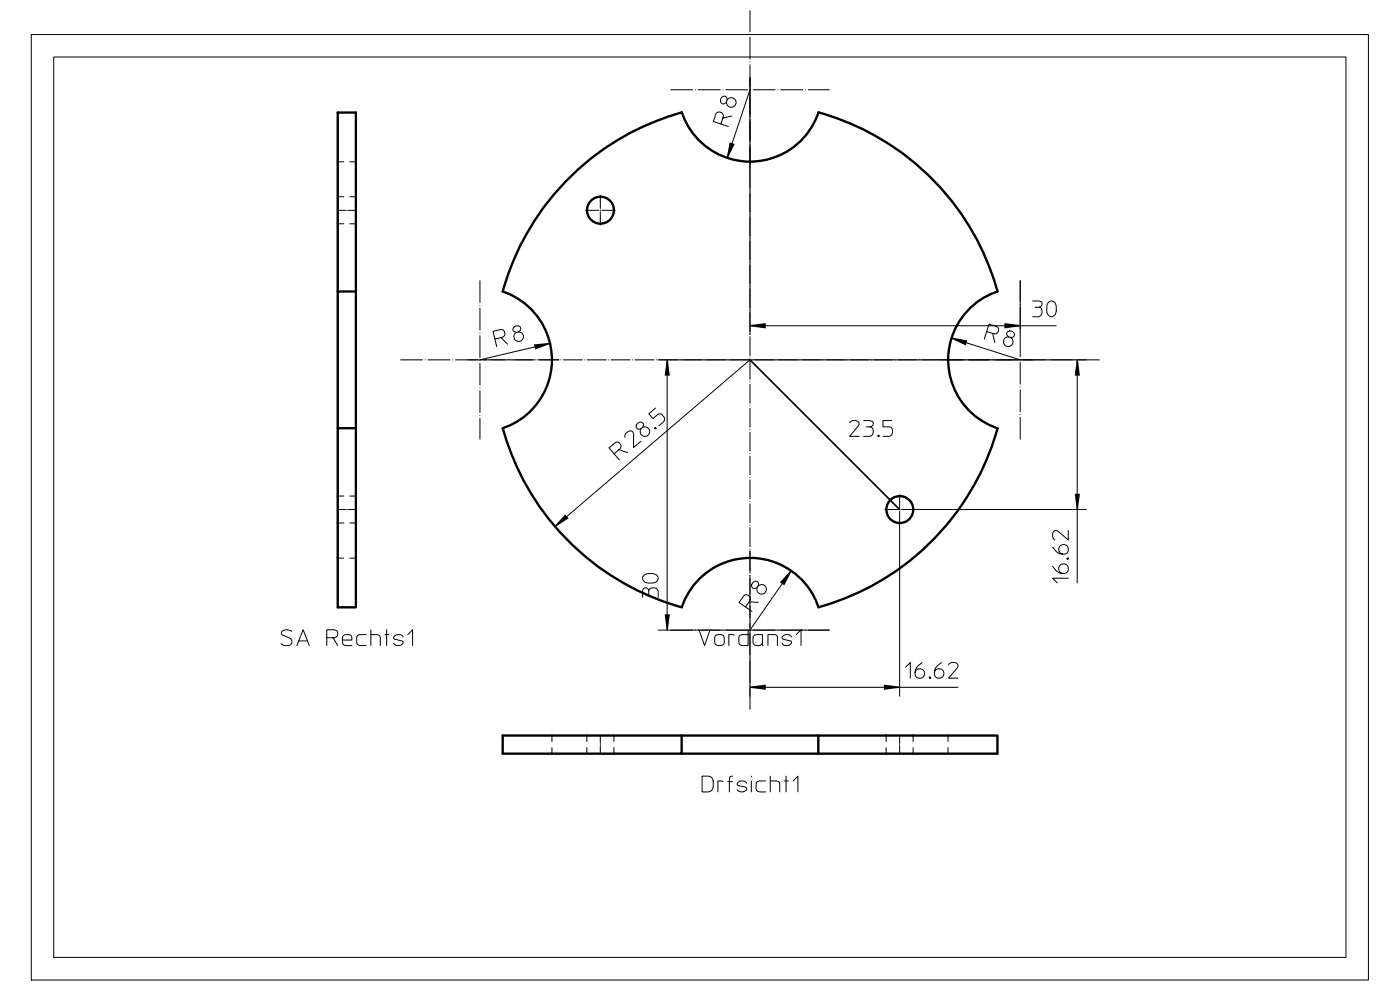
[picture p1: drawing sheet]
<svg xmlns="http://www.w3.org/2000/svg" width="297mm" height="210mm" viewBox="0 0 297 210" stroke-linecap="round" stroke-linejoin="round" font-family="sans-serif">
<path d="M71.6 44.6h3.9M75.5 108.1h-3.9M127.4 159.9v-3.9M190.9 156v3.9" fill="none" stroke="#000" stroke-width=".21" stroke-dasharray="1.7 .2 0 .2"/>
<path d="M71.6 34.3h3.9M75.5 47.5h-3.9M75.5 41.7h-3.9M71.6 118.4h3.9M71.6 105.2h3.9M75.5 110.9h-3.9M117.1 159.9v-3.9M124.5 156v3.9M130.2 156v3.9M188 159.9v-3.9M193.7 159.9v-3.9M201.1 156v3.9" fill="none" stroke="#000" stroke-width=".21" stroke-dasharray="1.3 1.3"/>
<path d="M142.3 19h33.6M159.1 35.9v-33.7M101.8 59.5v33.7M85 76.3h33.6M199.6 76.3h33.6M216.4 93.2v-33.7M159.1 116.8v33.7M142.3 133.7h33.6" fill="none" stroke="#000" stroke-width=".21" stroke-dasharray="4.6 .6 0 .6"/>
<path d="M99.2 76.3h119.8M159.1 136.2v-119.7" fill="none" stroke="#000" stroke-width=".21" stroke-dasharray="4 .5 0 .5"/>
<path d="M124.2 44.6h6.3M127.4 47.8v-6.4M187.7 108.1h6.3M190.9 104.9v6.4" fill="none" stroke="#000" stroke-width=".21" stroke-dasharray="2.8 .4 0 .4"/>
<g fill="none" stroke="#000" stroke-width=".21">
<path d="M6.6 7.3h283.7v200.6h-283.7zM11.4 12.1h274.1v191h-274.1zM159.1 16.5v54.5M159.1 19l-4.8 14.5M152.9 26.3l1.6 .5M153.1 20.6a.72 .72 0 0 1 1.1 .1 .72 .72 0 0 1-.2 1.1 .73 .73 0 0 1-1.1-.1 .73 .73 0 0 1 .2-1.1zM154.2 21.3a1.03 1.03 0 0 1 1.8-.2 1.03 1.03 0 0 1-.6 1.6 1.03 1.03 0 0 1-1.3-1.1M155.3 24.6l-1.9 .4a.85 .85 0 0 0-.4-1.1 .85 .85 0 0 0-1.2 .4l-.5 1.5 1.6 .5 .5-1.3M216.4 59.5v11.5M105 71.9l.4 1.6M106.3 71.6l-1.3 .3-.4-1.6 1.6-.4a.85 .85 0 0 1 .9 .8 .85 .85 0 0 1-.8 .9l1.4 1.4M109.1 69.3a.72 .72 0 0 1 1.2 0 .72 .72 0 0 1-.3 1.1 .69 .69 0 0 1-1-.1 .69 .69 0 0 1 .1-1z"/>
<path d="M110 70.4a1.03 1.03 0 0 1 1 1.4 1.03 1.03 0 0 1-1.7 .4 1.03 1.03 0 0 1 .3-1.7M116.7 72.8l-14.9 3.5M139.6 76.3h90.9M141.5 76.3v57.4M159.1 69.1h65M159.1 76.3l-41.4 35.4M201.9 71.7l14.5 4.6M209.3 70.3l-.5 1.6M210.6 70.7l-1.3-.4 .5-1.6 1.5 .5a.85 .85 0 0 1 .5 1.2 .85 .85 0 0 1-1.2 .3l.4 1.9M213.6 70.5a.87 .87 0 0 1 1.1-.2 .87 .87 0 0 1 .4 1 .88 .88 0 0 1-1 .2 .88 .88 0 0 1-.5-1zM214 71.5a1.04 1.04 0 0 0-1.1 1.2 1.04 1.04 0 0 0 1.6 .6 1.04 1.04 0 0 0-.2-1.7M219.1 63.8l1.6 .1a.69 .69 0 0 1 .3 .8 .69 .69 0 0 1-.6 .5 1.07 1.07 0 0 1 .7 1 1.07 1.07 0 0 1-.8 1h-1.2"/>
<path d="M219.6 65.2h.8M222.3 64.3a.99 .99 0 0 1 1.2-.4 .99 .99 0 0 1 .6 1.2 1.82 1.82 0 0 1-.7 2 1.02 1.02 0 0 1-1.3-1.2v-1.3zM228.5 76.3v47.3M130.3 96.3l1.1 1.2M131.3 95.4l-1 .9-1.1-1.3 1.2-1a.83 .83 0 0 1 1.2 .2 .83 .83 0 0 1-.3 1.2l1.8 .6M132.6 92.8a1.21 1.21 0 0 1 1.5-1.3l.3 .6v2.8l1.6-1.3M135.2 89.9a.72 .72 0 0 1 1.2-.1 .72 .72 0 0 1-.4 1.1 .66 .66 0 0 1-.9-.1 .66 .66 0 0 1 .1-.9zM136.3 90.7a1.03 1.03 0 0 1 1.5 .7 1.03 1.03 0 0 1-1.3 1.2 1.03 1.03 0 0 1-.5-1.7M138.8 90.8l.2-.1 .2 .2-.2 .1zM139.1 90.8h.1M139.1 86.6l-1.4 1.2 .8 1 1.3-1a1.13 1.13 0 0 1 1 1.7l-1 .8M180.2 89.7a1.23 1.23 0 0 1 2 0l-.1 .7-1.9 2.2h2"/>
<path d="M183.2 89.2l1.7 .1a.65 .65 0 0 1 .3 .8 .65 .65 0 0 1-.6 .4 1.06 1.06 0 0 1 .7 1.1 1.06 1.06 0 0 1-.8 1h-1.3M183.7 90.5h.9M186.2 92.3h.3v.3h-.3zM186.3 92.4l.1 .1zM189.2 89.2h-1.9v1.3l1.7 .1a1.18 1.18 0 0 1-.4 2h-1.3M190.9 111.3v36.4M194 108.1h36.5M223.3 116.1a2.16 2.16 0 0 0 3.1 1.2 1.03 1.03 0 0 0-.1-1.6 1.03 1.03 0 0 0-1.6 .4 1.03 1.03 0 0 0 .8 1.4M226.4 118.4h.2v.2h-.2zM226.5 118.5l.1 .1zM226.6 112.5v2l-2.5-2a1.04 1.04 0 0 0-.9 .8 1.04 1.04 0 0 0 .4 1.1l.2 .1M61.9 133.9a1.46 1.46 0 0 0-2.2 .3l.1 .4 1.7 .8a.83 .83 0 0 1 .4 .9 .83 .83 0 0 1-.9 .6 1.42 1.42 0 0 1-1.4-.4"/>
<path d="M63 136.9l1.3-3.3 1.3 3.3M63.4 136h1.8M69.3 135.3v1.6M70.7 135.3h-1.4v-1.7h1.6a.86 .86 0 0 1 .8 1 .86 .86 0 0 1-1 .7l.9 1.6M72.6 135.8h2a1.06 1.06 0 0 0-.4-1.2 1.06 1.06 0 0 0-1.3 .2 1.74 1.74 0 0 0-.2 1.8l.7 .3h1.2M77.7 134.6h-1.3a.66 .66 0 0 0-.7 .7v1a.72 .72 0 0 0 .7 .6h1.3M78.7 134.6h1.2a.66 .66 0 0 1 .8 .7v1.6M78.7 133.6v3.3M81.7 134.6h.8M82 133.6v3.3M85.5 135.1a1.13 1.13 0 0 0-1.1-.5 1.13 1.13 0 0 0-.9 .8l.3 .2 1.5 .4a.35 .35 0 0 1 .1 .5 1.23 1.23 0 0 1-1.9-.1M86.5 134.6l1-1v3.3"/>
<path d="M136.3 126.7l.1-1.7a.66 .66 0 0 1 .7-.3 .66 .66 0 0 1 .5 .6 1.07 1.07 0 0 1 1.1-.6 1.07 1.07 0 0 1 .9 .7v1.3M136.7 121.9a2.33 2.33 0 0 1 2.9 .4v.7a1.22 1.22 0 0 1-1.2 .7 1.69 1.69 0 0 1-2-.7v-.7zM137.6 125.3v.9M139.6 133.7h36.3M148.3 133.6l1.2 3.3 1.1-3.3M151.7 134.9a1.45 1.45 0 0 1 1.9 0 1.87 1.87 0 0 1-.2 1.9l-.5 .1a.94 .94 0 0 1-1.3-.6zM155.7 134.8l-.2-.2h-.9v2.3M158.2 128.8l1.3 .9M158.7 133.6v3.3h-1.2a.72 .72 0 0 1-.8-.6v-1a.66 .66 0 0 1 .8-.7h1.2M158.9 127.7l-.7 1.1-1.4-1 .9-1.3a.85 .85 0 0 1 1.2-.1 .85 .85 0 0 1 0 1.3l2 .1M159.1 136.2v11.5M159.7 123.5a.7 .7 0 0 1 1.1 0 .7 .7 0 0 1-.1 1.1 .7 .7 0 0 1-1.1 0 .7 .7 0 0 1 .1-1.1z"/>
<path d="M160.8 124.3a1.02 1.02 0 0 1 1.7 .3 1.02 1.02 0 0 1-1 1.4 1.02 1.02 0 0 1-.8-1.4M161.7 136.3a1.12 1.12 0 0 1-1 .7 1.12 1.12 0 0 1-1-.7v-1.1l.2-.3 .6-.3h1.2v2.3h.2M162.9 136.9v-2.3l1.8 .1 .2 .3v1.9M167.8 121.1l-8.7 12.6M167.9 135.1a1.13 1.13 0 0 0-1.1-.5 1.13 1.13 0 0 0-.9 .8l.3 .2 1.5 .4a.35 .35 0 0 1 .2 .5 1.24 1.24 0 0 1-2-.1M168.9 134.6l1-1v3.3M223.3 120.1a2.16 2.16 0 0 0 3.1 1.3 1.03 1.03 0 0 0-.1-1.6 1.03 1.03 0 0 0-1.6 .4 1.03 1.03 0 0 0 .8 1.4M226.6 122.7h-3.3l1 .9M159.1 145.8h44.1M192.1 141.5l1-1v3.4M195.6 140.5a2.16 2.16 0 0 0-1.2 3.1 1.03 1.03 0 0 0 1.6-.1 1.03 1.03 0 0 0-.4-1.5 1.03 1.03 0 0 0-1.5 .7M197.1 143.6h.3v.3h-.3z"/>
<path d="M197.2 143.7l.1 .1zM199.7 140.5a2.16 2.16 0 0 0-1.2 3.1 1.03 1.03 0 0 0 1.6-.1 1.03 1.03 0 0 0-.4-1.5 1.03 1.03 0 0 0-1.5 .7M201.2 141a1.23 1.23 0 0 1 2 0l-.1 .7-1.9 2.2h2M148.9 164.6h1.4l.3 .1 .5 .4a2.58 2.58 0 0 1 .1 2.2l-.3 .4-.6 .3h-1.4zM153.4 165.8l-.3-.1h-.8v2.3M154.4 165.8h1M155.4 164.6l-.6 .3-.1 3.1M158.4 166.1a1.13 1.13 0 0 0-1.1-.5 1.13 1.13 0 0 0-.9 .8l.2 .2 1.6 .4 .2 .2a1.1 1.1 0 0 1-.9 .8 1.1 1.1 0 0 1-1.1-.5M159.4 164.6v.2M159.4 165.7v2.3M162.4 165.7h-1.3a.66 .66 0 0 0-.7 .6v1a.72 .72 0 0 0 .7 .7h1.3M163.4 165.7h1.3a.66 .66 0 0 1 .7 .6v1.7"/>
<path d="M163.4 164.6v3.4M166.4 165.7h.9M166.8 164.6v3.4M168.3 165.7l1-1.1v3.4"/>
</g>
<g fill="none" stroke="#000" stroke-width=".5">
<path d="M71.6 61.8v-37.9h3.9v104.9h-3.9v-38M71.6 61.8v29h3.9M71.6 61.8h3.9M144.6 128.8a54.6 54.6 0 0 1-38-38 15.3 15.3 0 0 0 10.5-14.5 15.3 15.3 0 0 0-10.5-14.5 54.6 54.6 0 0 1 38-38 15.3 15.3 0 0 0 14.5 10.5 15.3 15.3 0 0 0 14.5-10.5 54.6 54.6 0 0 1 38 38 15.3 15.3 0 0 0-10.5 14.5 15.3 15.3 0 0 0 10.5 14.5 54.4 54.4 0 0 1-38 38M144.6 128.8a15.3 15.3 0 0 1 14.5-10.5 15.3 15.3 0 0 1 14.5 10.5M144.6 156v3.9h-38v-3.9h105v3.9h-38M173.6 156v3.9h-29"/>
<circle cx="127.4" cy="44.6" r="2.86"/>
<circle cx="190.9" cy="108.1" r="2.86"/>
</g>
<path d="M159.1 76.3l31.8 31.8" fill="none" stroke="#000" stroke-width=".35"/>
<g fill="#000">
<path d="M154.8 30.2l1.1 .3-1.5 3.1-.2-.1z" fill-rule="evenodd"/>
<path d="M113.3 73.1l3.3-.4 .1 .2-3.1 1.2z" fill-rule="evenodd"/>
<path d="M141.4 76.3h.3l.4 3.4h-1.1z" fill-rule="evenodd"/>
<path d="M159.1 69l3.4-.5v1.2l-3.4-.5z" fill-rule="evenodd"/>
<path d="M201.9 71.6l3.3 .6-.3 1.1-3.1-1.5z" fill-rule="evenodd"/>
<path d="M213.1 68.5l3.3 .5v.2l-3.3 .5z" fill-rule="evenodd"/>
<path d="M228.4 76.3h.3l.4 3.4h-1.1z" fill-rule="evenodd"/>
<path d="M119.9 109.1l.7 .9-2.8 1.8-.1-.2z" fill-rule="evenodd"/>
<path d="M228 104.7h1.1l-.4 3.4h-.3z" fill-rule="evenodd"/>
<path d="M141 130.3h1.1l-.4 3.4h-.3z" fill-rule="evenodd"/>
<path d="M167.7 121l.2 .2-1.5 3-.9-.7z" fill-rule="evenodd"/>
<path d="M159.1 145.7l3.4-.5v1.1l-3.4-.4z" fill-rule="evenodd"/>
<path d="M187.5 145.2l3.4 .5v.2l-3.4 .4z" fill-rule="evenodd"/>
</g>
</svg>
